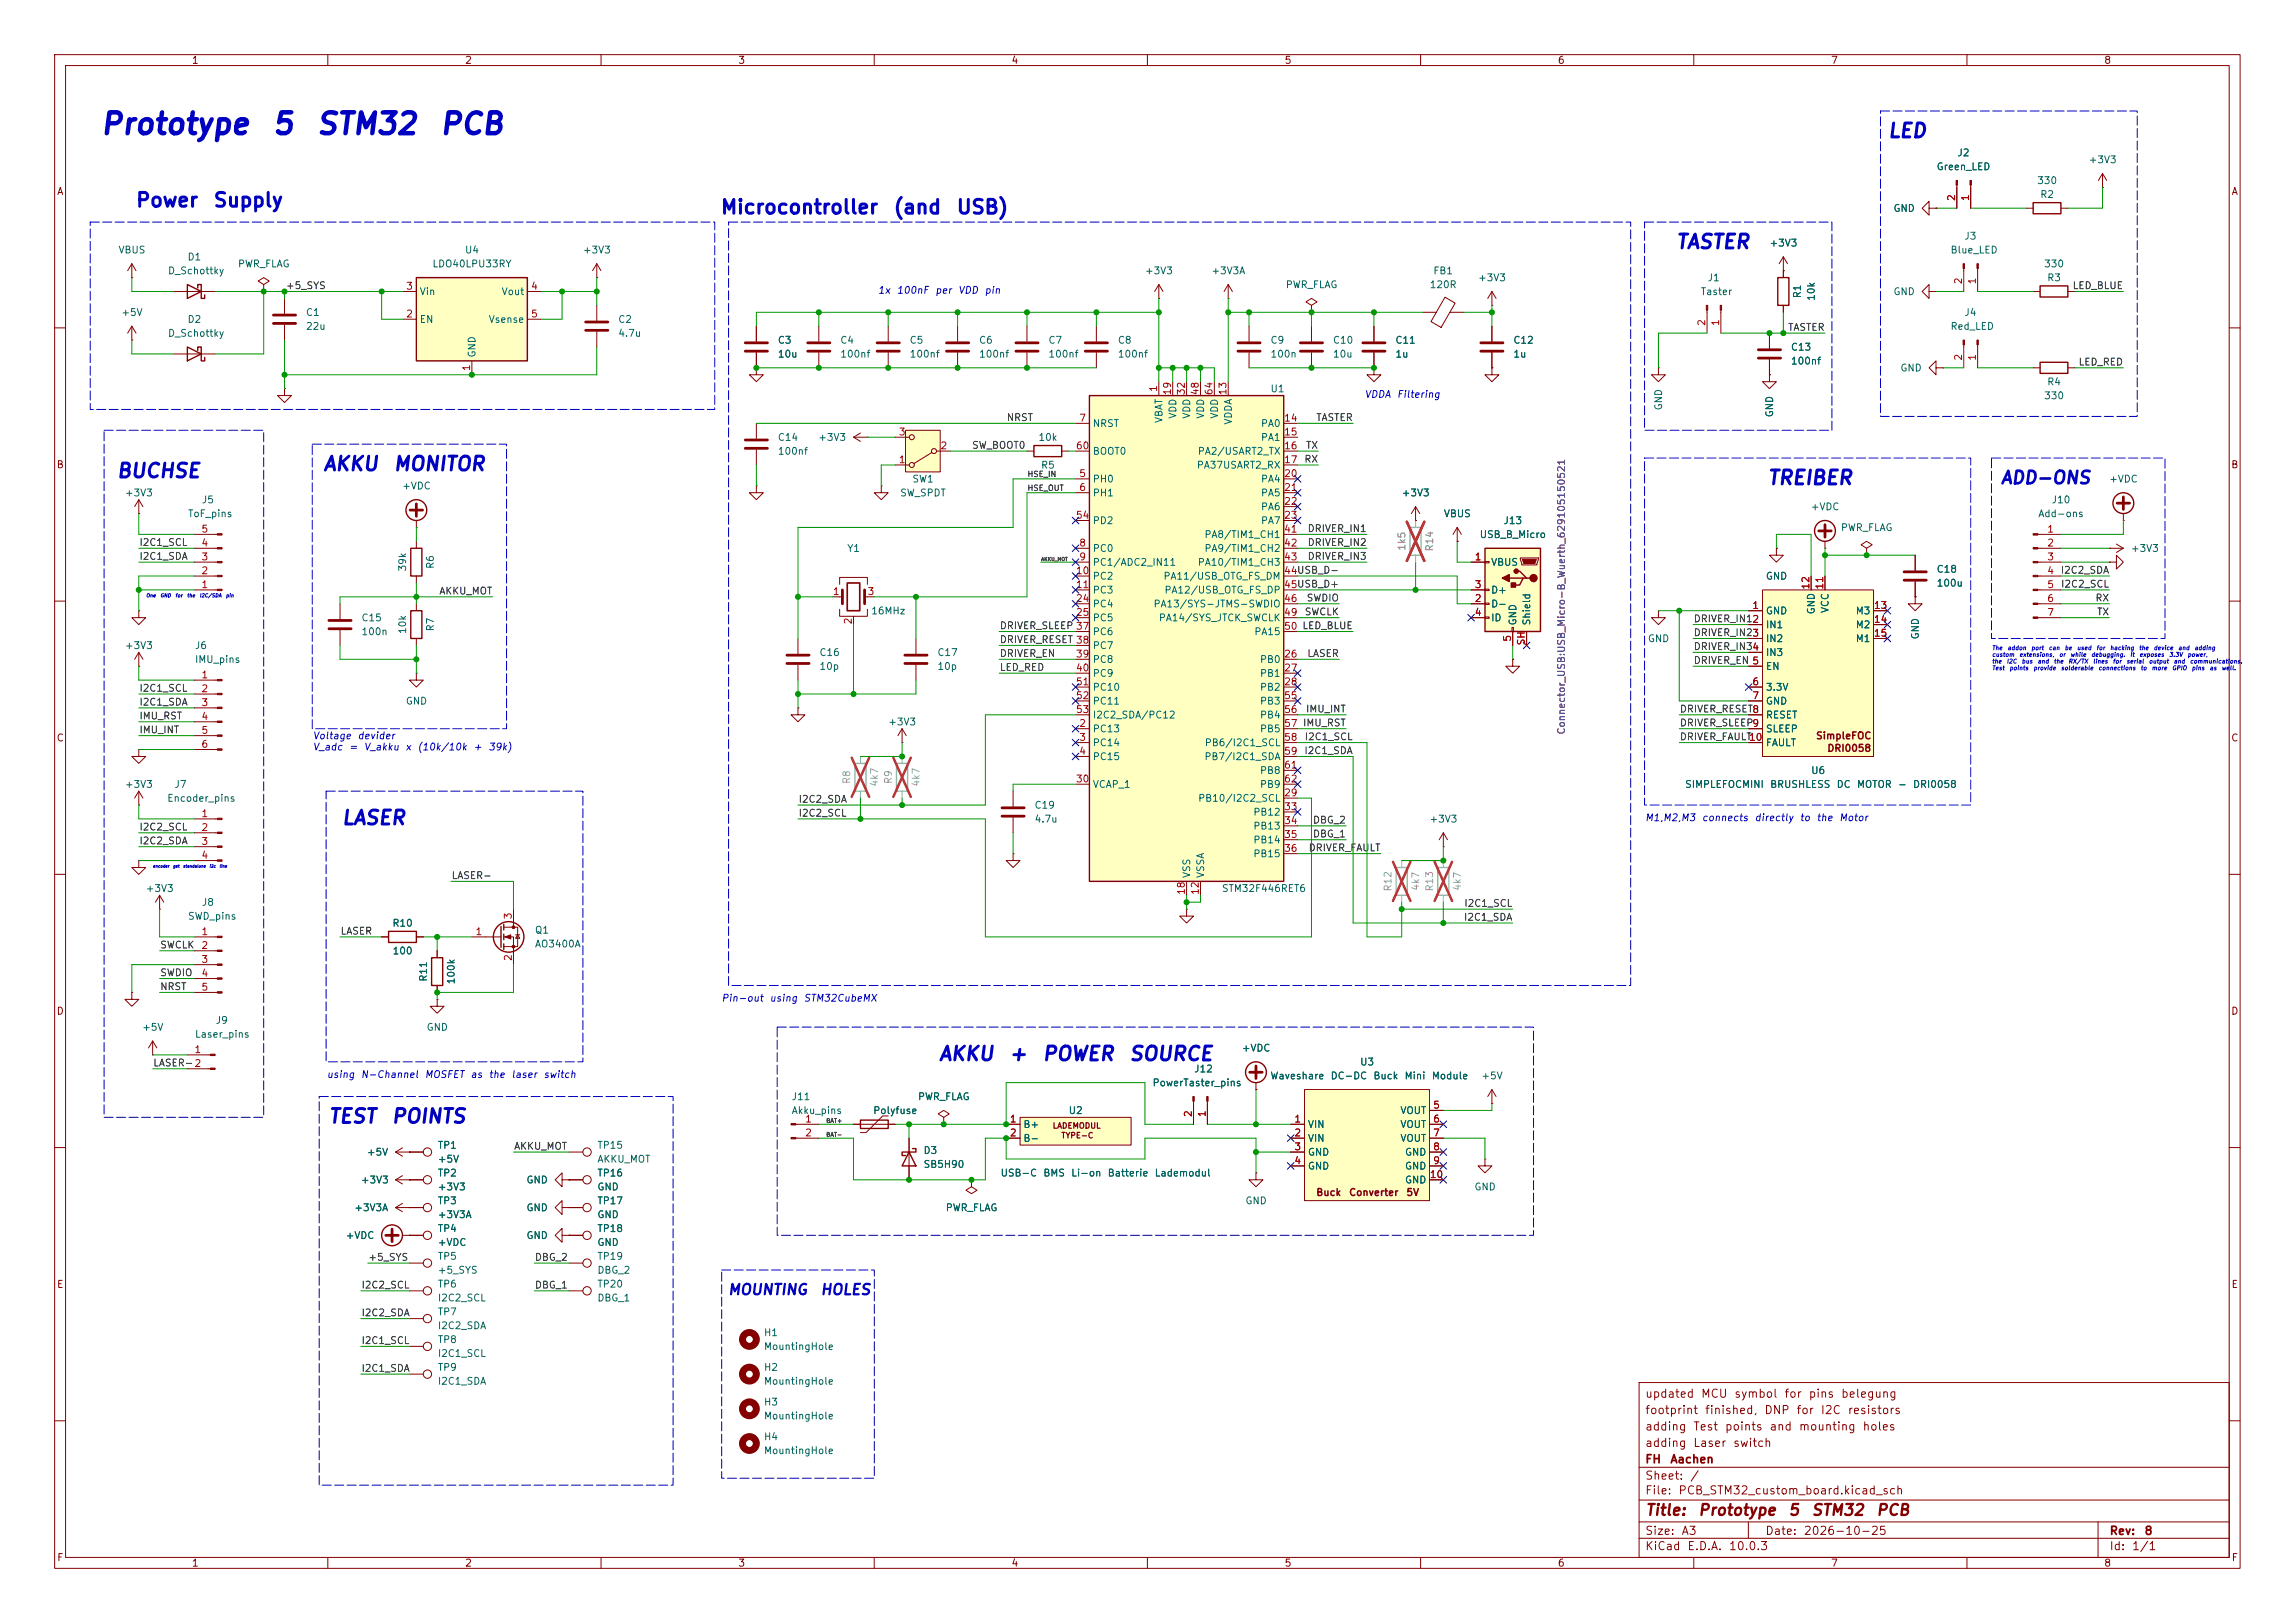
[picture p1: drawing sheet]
<svg xmlns="http://www.w3.org/2000/svg" width="297mm" height="210mm" viewBox="0 0 297 210" stroke-linecap="round" stroke-linejoin="round" font-family="sans-serif">
<defs><g id="words">
<g font-size="2.7" fill="#0000c2">
<text x="12.8" y="18">Prototype</text>
<text x="35.1" y="18">5</text>
<text x="40.8" y="18">STM32</text>
<text x="56.7" y="18">PCB</text>
</g>
<g font-size="1.8" fill="#0000c2">
<text x="244.2" y="18.3">LED</text>
<text x="17.5" y="27.2">Power</text>
<text x="27.5" y="27.2">Supply</text>
<text x="93.2" y="28.1">Microcontroller</text>
<text x="115.5" y="28.1">(and</text>
<text x="123.7" y="28.1">USB)</text>
<text x="216.8" y="32.6">TASTER</text>
<text x="15" y="62.3">BUCHSE</text>
<text x="41.7" y="61.4">AKKU</text>
<text x="50.8" y="61.4">MONITOR</text>
<text x="228.6" y="63.2">TREIBER</text>
<text x="44.1" y="107.2">LASER</text>
<text x="121.3" y="137.7">AKKU</text>
<text x="130.4" y="137.7">+</text>
<text x="134.8" y="137.7">POWER</text>
<text x="146" y="137.7">SOURCE</text>
<text x="42.4" y="145.8">TEST</text>
<text x="50.5" y="145.8">POINTS</text>
</g>
<text font-size="1.6" fill="#0000c2" x="258.8" y="63">ADD-ONS</text>
<g font-size="1.4" fill="#0000c2">
<text x="94.1" y="167.9">MOUNTING</text>
<text x="106.1" y="167.9">HOLES</text>
</g>
<g font-size="1.4" fill="#840000">
<text x="212.8" y="196.5">Title:</text>
<text x="219.7" y="196.5">Prototype</text>
<text x="231.3" y="196.5">5</text>
<text x="234.3" y="196.5">STM32</text>
<text x="242.7" y="196.5">PCB</text>
</g>
<g font-size="1.1" fill="#840000">
<text x="212.8" y="185.4">adding</text>
<text x="212.8" y="183.2">footprint</text>
<text x="212.8" y="181.1">updated</text>
<text x="219" y="185.4">Test</text>
<text x="220.1" y="181.1">MCU</text>
<text x="220.6" y="183.2">finished,</text>
<text x="223.1" y="185.4">points</text>
<text x="224.4" y="181.1">symbol</text>
<text x="228.3" y="183.2">DNP</text>
<text x="228.9" y="185.4">and</text>
<text x="230.8" y="181.1">for</text>
<text x="232.4" y="183.2">for</text>
<text x="232.7" y="185.4">mounting</text>
<text x="234" y="181.1">pins</text>
<text x="235.5" y="183.2">I2C</text>
<text x="238.2" y="181.1">belegung</text>
<text x="239" y="183.2">resistors</text>
<text x="241" y="185.4">holes</text>
<text x="212.8" y="191.7">Sheet:</text>
<text x="212.8" y="189.6">FH</text>
<text x="212.8" y="187.5">adding</text>
<text x="216.1" y="189.6">Aachen</text>
<text x="218.6" y="191.7">/</text>
<text x="219" y="187.5">Laser</text>
<text x="224.2" y="187.5">switch</text>
<text x="212.8" y="193.6">File:</text>
<text x="217.1" y="193.6">PCB_STM32_custom_board.kicad_sch</text>
<text x="212.8" y="200.8">KiCad</text>
<text x="212.8" y="198.9">Size:</text>
<text x="217.5" y="198.9">A3</text>
<text x="218.3" y="200.8">E.D.A.</text>
<text x="223.7" y="200.8">10.0.3</text>
<text x="228.4" y="198.9">Date:</text>
<text x="233.3" y="198.9">2026-10-25</text>
<text x="272.9" y="198.9">Rev:</text>
<text x="272.9" y="200.8">Id:</text>
<text x="275.8" y="200.8">1/1</text>
<text x="277.4" y="198.9">8</text>
</g>
<g font-size=".9" fill="#840000">
<text x="24.7" y="8.5">1</text>
<text x="60.1" y="8.5">2</text>
<text x="95.5" y="8.5">3</text>
<text x="130.8" y="8.5">4</text>
<text x="166.2" y="8.5">5</text>
<text x="201.5" y="8.5">6</text>
<text x="236.9" y="8.5">7</text>
<text x="272.2" y="8.5">8</text>
<text x="7.3" y="25.5">A</text>
<text x="288.7" y="25.5">A</text>
<text x="7.2" y="60.8">B</text>
<text x="288.7" y="60.8">B</text>
<text x="234.9" y="95.9">SimpleFOC</text>
<text x="7.2" y="96.2">C</text>
<text x="236.4" y="97.5">DRI0058</text>
<text x="288.7" y="96.2">C</text>
<text x="7.2" y="131.5">D</text>
<text x="288.7" y="131.5">D</text>
<text x="170.3" y="155">Buck</text>
<text x="174.5" y="155">Converter</text>
<text x="181.9" y="155">5V</text>
<text x="7.3" y="166.9">E</text>
<text x="288.7" y="166.9">E</text>
<text x="7.3" y="202.2">F</text>
<text x="24.7" y="202.9">1</text>
<text x="60.1" y="202.9">2</text>
<text x="95.5" y="202.9">3</text>
<text x="130.8" y="202.9">4</text>
<text x="166.2" y="202.9">5</text>
<text x="201.5" y="202.9">6</text>
<text x="236.9" y="202.9">7</text>
<text x="272.2" y="202.9">8</text>
<text x="288.7" y="202.2">F</text>
</g>
<g font-size=".9" fill="#006464">
<text x="250.5" y="22.2">Green_LED</text>
<text x="253.2" y="20.4">J2</text>
<text x="270.2" y="21.3">+3V3</text>
<text x="245" y="27.6">GND</text>
<text x="263.6" y="24">330</text>
<text x="264" y="25.8">R2</text>
<text x="15.3" y="33">VBUS</text>
<text x="21.7" y="35.7">D_Schottky</text>
<text x="24.2" y="33.9">D1</text>
<text x="30.7" y="34.8">PWR_FLAG</text>
<text x="55.9" y="34.8">LDO40LPU33RY</text>
<text x="60.1" y="33">U4</text>
<text x="75.4" y="33">+3V3</text>
<text x="148.1" y="35.7">+3V3</text>
<text x="156.7" y="35.7">+3V3A</text>
<text x="185.4" y="35.7">FB1</text>
<text x="228.9" y="32.1">+3V3</text>
<text x="252.3" y="33">Blue_LED</text>
<text x="254.1" y="31.2">J3</text>
<text x="264.5" y="34.8">330</text>
<text x="15.6" y="41.1">+5V</text>
<text x="24.2" y="42">D2</text>
<text x="39.5" y="41.1">C1</text>
<text x="54.2" y="42">EN</text>
<text x="54.2" y="38.4">Vin</text>
<text x="63.2" y="42">Vsense</text>
<text x="64.8" y="38.4">Vout</text>
<text x="79.9" y="42">C2</text>
<text x="166.3" y="37.5">PWR_FLAG</text>
<text x="184.9" y="37.5">120R</text>
<text x="191.2" y="36.6">+3V3</text>
<text x="220" y="38.4">Taster</text>
<text x="220.9" y="36.6">J1</text>
<text x="233.3" y="38.7" transform="rotate(-90 233.3 38.7)">R1</text>
<text x="235.1" y="39" transform="rotate(-90 235.1 39)">10k</text>
<text x="245" y="38.4">GND</text>
<text x="254.1" y="41.1">J4</text>
<text x="264.9" y="36.6">R3</text>
<text x="21.7" y="43.8">D_Schottky</text>
<text x="39.5" y="42.9">22u</text>
<text x="61.8" y="46.3" transform="rotate(-90 61.8 46.3)">GND</text>
<text x="79.9" y="43.8">4.7u</text>
<text x="100.6" y="44.7">C3</text>
<text x="100.6" y="46.5">10u</text>
<text x="108.7" y="44.7">C4</text>
<text x="108.7" y="46.5">100nf</text>
<text x="117.6" y="44.7">C5</text>
<text x="117.6" y="46.5">100nf</text>
<text x="126.6" y="44.7">C6</text>
<text x="126.6" y="46.5">100nf</text>
<text x="135.6" y="44.7">C7</text>
<text x="135.6" y="46.5">100nf</text>
<text x="144.6" y="44.7">C8</text>
<text x="144.6" y="46.5">100nf</text>
<text x="164.3" y="44.7">C9</text>
<text x="164.3" y="46.5">100n</text>
<text x="172.4" y="44.7">C10</text>
<text x="172.4" y="46.5">10u</text>
<text x="180.5" y="46.5">1u</text>
<text x="180.5" y="44.7">C11</text>
<text x="195.8" y="46.5">1u</text>
<text x="195.8" y="44.7">C12</text>
<text x="231.7" y="45.6">C13</text>
<text x="231.7" y="47.4">100nf</text>
<text x="252.3" y="42.9">Red_LED</text>
<text x="164.3" y="51">U1</text>
<text x="215.3" y="53.2" transform="rotate(-90 215.3 53.2)">GND</text>
<text x="245.9" y="48.3">GND</text>
<text x="264.5" y="51.9">330</text>
<text x="264.9" y="50.1">R4</text>
<text x="100.6" y="57.3">C14</text>
<text x="100.6" y="59.1">100nf</text>
<text x="105.8" y="57.3">+3V3</text>
<text x="134.3" y="57.3">10k</text>
<text x="141.3" y="55.5">NRST</text>
<text x="141.3" y="59.1">BOOT0</text>
<text x="150.7" y="54.8" transform="rotate(-90 150.7 54.8)">VBAT</text>
<text x="152.4" y="54.3" transform="rotate(-90 152.4 54.3)">VDD</text>
<text x="154.2" y="54.3" transform="rotate(-90 154.2 54.3)">VDD</text>
<text x="154.9" y="59.1">PA2/USART2_TX</text>
<text x="156" y="54.3" transform="rotate(-90 156 54.3)">VDD</text>
<text x="157.8" y="54.3" transform="rotate(-90 157.8 54.3)">VDD</text>
<text x="159.6" y="55" transform="rotate(-90 159.6 55)">VDDA</text>
<text x="163.1" y="55.5">PA0</text>
<text x="163.1" y="57.3">PA1</text>
<text x="229.7" y="54.1" transform="rotate(-90 229.7 54.1)">GND</text>
<text x="16.1" y="64.4">+3V3</text>
<text x="26" y="65.3">J5</text>
<text x="52" y="63.5">+VDC</text>
<text x="116.4" y="64.4">SW_SPDT</text>
<text x="118" y="62.6">SW1</text>
<text x="134.7" y="60.9">R5</text>
<text x="141.3" y="62.6">PH0</text>
<text x="141.3" y="64.4">PH1</text>
<text x="154.8" y="60.9">PA37USART2_RX</text>
<text x="163.1" y="62.6">PA4</text>
<text x="163.1" y="64.4">PA5</text>
<text x="181.3" y="64.4">+3V3</text>
<text x="265.4" y="65.3">J10</text>
<text x="272.9" y="62.6">+VDC</text>
<text x="24.3" y="67.1">ToF_pins</text>
<text x="109.6" y="71.6">Y1</text>
<text x="141.3" y="71.6">PC0</text>
<text x="141.3" y="68">PD2</text>
<text x="155.8" y="69.8">PA8/TIM1_CH1</text>
<text x="155.8" y="71.6">PA9/TIM1_CH2</text>
<text x="163.1" y="66.2">PA6</text>
<text x="163.1" y="68">PA7</text>
<text x="186.8" y="67.1">VBUS</text>
<text x="191.4" y="69.8">USB_B_Micro</text>
<text x="194.5" y="68">J13</text>
<text x="234.3" y="66.2">+VDC</text>
<text x="238.2" y="68.9">PWR_FLAG</text>
<text x="263.7" y="67.1">Add-ons</text>
<text x="275.7" y="71.6">+3V3</text>
<text x="52.8" y="74" transform="rotate(-90 52.8 74)">39k</text>
<text x="56.4" y="73.7" transform="rotate(-90 56.4 73.7)">R6</text>
<text x="141.3" y="73.4">PC1/ADC2_IN11</text>
<text x="141.3" y="75.2">PC2</text>
<text x="141.3" y="77">PC3</text>
<text x="150.5" y="75.2">PA11/USB_OTG_FS_DM</text>
<text x="150.6" y="77">PA12/USB_OTG_FS_DP</text>
<text x="154.9" y="73.4">PA10/TIM1_CH3</text>
<text x="192.9" y="73.4">VBUS</text>
<text x="192.9" y="77">D+</text>
<text x="228.4" y="75.2">GND</text>
<text x="250.5" y="76.1">100u</text>
<text x="250.5" y="74.3">C18</text>
<text x="46.7" y="82.4">100n</text>
<text x="46.7" y="80.6">C15</text>
<text x="52.8" y="82.1" transform="rotate(-90 52.8 82.1)">10k</text>
<text x="56.4" y="81.8" transform="rotate(-90 56.4 81.8)">R7</text>
<text x="112.7" y="79.7">16MHz</text>
<text x="141.3" y="78.8">PC4</text>
<text x="141.3" y="80.6">PC5</text>
<text x="141.3" y="82.4">PC6</text>
<text x="149.2" y="78.8">PA13/SYS-JTMS-SWDIO</text>
<text x="149.9" y="80.6">PA14/SYS_JTCK_SWCLK</text>
<text x="162.2" y="82.4">PA15</text>
<text x="192.9" y="78.8">D-</text>
<text x="192.9" y="80.6">ID</text>
<text x="196.5" y="81" transform="rotate(-90 196.5 81)">GND</text>
<text x="198.2" y="81" transform="rotate(-90 198.2 81)">Shield</text>
<text x="213.2" y="83.3">GND</text>
<text x="228.5" y="79.7">GND</text>
<text x="228.5" y="81.5">IN1</text>
<text x="228.5" y="83.3">IN2</text>
<text x="235.1" y="79.6" transform="rotate(-90 235.1 79.6)">GND</text>
<text x="236.9" y="79.4" transform="rotate(-90 236.9 79.4)">VCC</text>
<text x="240.1" y="79.7">M3</text>
<text x="240.1" y="81.5">M2</text>
<text x="240.1" y="83.3">M1</text>
<text x="248.5" y="82.8" transform="rotate(-90 248.5 82.8)">GND</text>
<text x="16.1" y="84.2">+3V3</text>
<text x="25.2" y="84.2">J6</text>
<text x="25.2" y="86">IMU_pins</text>
<text x="106" y="85.1">C16</text>
<text x="106" y="86.9">10p</text>
<text x="121.2" y="85.1">C17</text>
<text x="121.2" y="86.9">10p</text>
<text x="141.3" y="84.2">PC7</text>
<text x="141.3" y="86">PC8</text>
<text x="141.3" y="87.8">PC9</text>
<text x="141.3" y="89.6">PC10</text>
<text x="163" y="86">PB0</text>
<text x="163" y="87.8">PB1</text>
<text x="163" y="89.6">PB2</text>
<text x="228.5" y="85.1">IN3</text>
<text x="228.5" y="86.9">EN</text>
<text x="228.5" y="89.6">3.3V</text>
<text x="52.4" y="91.4">GND</text>
<text x="114.9" y="94.1">+3V3</text>
<text x="141.3" y="95">PC13</text>
<text x="141.3" y="91.4">PC11</text>
<text x="141.3" y="93.2">I2C2_SDA/PC12</text>
<text x="163" y="91.4">PB3</text>
<text x="163" y="93.2">PB4</text>
<text x="163" y="95">PB5</text>
<text x="228.5" y="91.4">GND</text>
<text x="228.5" y="93.2">RESET</text>
<text x="228.5" y="95">SLEEP</text>
<text x="141.3" y="96.8">PC14</text>
<text x="141.3" y="98.6">PC15</text>
<text x="155.8" y="98.6">PB7/I2C1_SDA</text>
<text x="155.8" y="96.8">PB6/I2C1_SCL</text>
<text x="163" y="100.4">PB8</text>
<text x="228.5" y="96.8">FAULT</text>
<text x="234.3" y="100.4">U6</text>
<text x="16.1" y="102.2">+3V3</text>
<text x="21.6" y="104">Encoder_pins</text>
<text x="22.5" y="102.2">J7</text>
<text x="133.8" y="104.9">C19</text>
<text x="133.8" y="106.7">4.7u</text>
<text x="141.3" y="102.2">VCAP_1</text>
<text x="155" y="104">PB10/I2C2_SCL</text>
<text x="162.1" y="105.8">PB12</text>
<text x="162.1" y="107.5">PB13</text>
<text x="163" y="102.2">PB9</text>
<text x="184.9" y="106.7">+3V3</text>
<text x="218" y="102.2">SIMPLEFOCMINI</text>
<text x="229" y="102.2">BRUSHLESS</text>
<text x="237.6" y="102.2">DC</text>
<text x="240.2" y="102.2">MOTOR</text>
<text x="245.6" y="102.2">-</text>
<text x="247.5" y="102.2">DRI0058</text>
<text x="154.2" y="113.7" transform="rotate(-90 154.2 113.7)">VSS</text>
<text x="156" y="113.7" transform="rotate(-90 156 113.7)">VSSA</text>
<text x="162.1" y="109.3">PB14</text>
<text x="162.1" y="111.1">PB15</text>
<text x="18.8" y="115.6">+3V3</text>
<text x="24.3" y="119.2">SWD_pins</text>
<text x="26" y="117.4">J8</text>
<text x="158.1" y="115.6">STM32F446RET6</text>
<text x="50.7" y="120.1">R10</text>
<text x="50.7" y="123.7">100</text>
<text x="69.2" y="122.8">AO3400A</text>
<text x="69.2" y="121">Q1</text>
<text x="55.5" y="127.1" transform="rotate(-90 55.5 127.1)">R11</text>
<text x="59.1" y="127.4" transform="rotate(-90 59.1 127.4)">100k</text>
<text x="18.3" y="133.6">+5V</text>
<text x="25.2" y="134.5">Laser_pins</text>
<text x="27.8" y="132.7">J9</text>
<text x="55.1" y="133.6">GND</text>
<text x="160.6" y="136.3">+VDC</text>
<text x="102.4" y="142.6">J11</text>
<text x="118.7" y="142.6">PWR_FLAG</text>
<text x="149.1" y="140.8">PowerTaster_pins</text>
<text x="154.5" y="139">J12</text>
<text x="164.3" y="139.9">Waveshare</text>
<text x="172.1" y="139.9">DC-DC</text>
<text x="175.9" y="138.1">U3</text>
<text x="177.7" y="139.9">Buck</text>
<text x="181.7" y="139.9">Mini</text>
<text x="185.2" y="139.9">Module</text>
<text x="191.6" y="139.9">+5V</text>
<text x="47.4" y="149.8">+5V</text>
<text x="56.6" y="148.9">TP1</text>
<text x="77.2" y="148.9">TP15</text>
<text x="102.4" y="144.4">Akku_pins</text>
<text x="112.9" y="144.4">Polyfuse</text>
<text x="119.4" y="149.5">D3</text>
<text x="132.4" y="146.2">B+</text>
<text x="132.4" y="148">B-</text>
<text x="138.2" y="144.4">U2</text>
<text x="169.2" y="146.2">VIN</text>
<text x="169.2" y="148">VIN</text>
<text x="169.2" y="149.8">GND</text>
<text x="181.2" y="144.4">VOUT</text>
<text x="181.2" y="146.2">VOUT</text>
<text x="181.2" y="148">VOUT</text>
<text x="181.7" y="149.8">GND</text>
<text x="46.6" y="153.3">+3V3</text>
<text x="56.6" y="152.4">TP2</text>
<text x="56.6" y="150.7">+5V</text>
<text x="56.6" y="154.2">+3V3</text>
<text x="68.1" y="153.3">GND</text>
<text x="77.2" y="154.2">GND</text>
<text x="77.2" y="152.4">TP16</text>
<text x="77.2" y="150.7">AKKU_MOT</text>
<text x="119.4" y="151.3">SB5H90</text>
<text x="129.4" y="152.4">USB-C</text>
<text x="134.9" y="152.4">BMS</text>
<text x="138.6" y="152.4">Li-on</text>
<text x="143.3" y="152.4">Batterie</text>
<text x="149.4" y="152.4">Lademodul</text>
<text x="169.2" y="151.6">GND</text>
<text x="181.7" y="151.6">GND</text>
<text x="181.7" y="153.3">GND</text>
<text x="190.7" y="154.2">GND</text>
<text x="44.7" y="160.5">+VDC</text>
<text x="45.8" y="156.9">+3V3A</text>
<text x="56.6" y="159.6">TP4</text>
<text x="56.6" y="156">TP3</text>
<text x="56.6" y="161.4">+VDC</text>
<text x="56.6" y="157.8">+3V3A</text>
<text x="68.1" y="156.9">GND</text>
<text x="68.1" y="160.5">GND</text>
<text x="77.2" y="161.4">GND</text>
<text x="77.2" y="157.8">GND</text>
<text x="77.2" y="159.6">TP18</text>
<text x="77.2" y="156">TP17</text>
<text x="122.3" y="156.9">PWR_FLAG</text>
<text x="161.1" y="156">GND</text>
<text x="56.6" y="163.2">TP5</text>
<text x="56.6" y="165">+5_SYS</text>
<text x="56.6" y="166.8">TP6</text>
<text x="77.2" y="165">DBG_2</text>
<text x="77.2" y="163.2">TP19</text>
<text x="77.2" y="166.8">TP20</text>
<text x="56.6" y="170.4">TP7</text>
<text x="56.6" y="172.2">I2C2_SDA</text>
<text x="56.6" y="168.6">I2C2_SCL</text>
<text x="77.2" y="168.6">DBG_1</text>
<text x="98.8" y="173.1">H1</text>
<text x="56.6" y="174">TP8</text>
<text x="56.6" y="177.6">TP9</text>
<text x="56.6" y="179.4">I2C1_SDA</text>
<text x="56.6" y="175.8">I2C1_SCL</text>
<text x="98.8" y="177.6">H2</text>
<text x="98.8" y="179.4">MountingHole</text>
<text x="98.8" y="174.9">MountingHole</text>
<text x="98.8" y="182.1">H3</text>
<text x="98.8" y="183.9">MountingHole</text>
<text x="98.8" y="186.6">H4</text>
<text x="98.8" y="188.4">MountingHole</text>
</g>
<g font-size=".9" fill="#a90000">
<text x="253.2" y="26.1" transform="rotate(-90 253.2 26.1)">2</text>
<text x="255" y="26.1" transform="rotate(-90 255 26.1)">1</text>
<text x="52.5" y="41.3">2</text>
<text x="52.5" y="37.7">3</text>
<text x="68.6" y="37.7">4</text>
<text x="68.6" y="41.3">5</text>
<text x="254.1" y="36.9" transform="rotate(-90 254.1 36.9)">2</text>
<text x="255.9" y="36.9" transform="rotate(-90 255.9 36.9)">1</text>
<text x="220.9" y="42.3" transform="rotate(-90 220.9 42.3)">2</text>
<text x="222.7" y="42.3" transform="rotate(-90 222.7 42.3)">1</text>
<text x="254.1" y="46.7" transform="rotate(-90 254.1 46.7)">2</text>
<text x="255.9" y="46.7" transform="rotate(-90 255.9 46.7)">1</text>
<text x="61" y="48.1" transform="rotate(-90 61 48.1)">1</text>
<text x="149.9" y="50.8" transform="rotate(-90 149.9 50.8)">1</text>
<text x="151.7" y="51.2" transform="rotate(-90 151.7 51.2)">19</text>
<text x="153.5" y="51.2" transform="rotate(-90 153.5 51.2)">32</text>
<text x="155.3" y="51.2" transform="rotate(-90 155.3 51.2)">48</text>
<text x="157.1" y="51.2" transform="rotate(-90 157.1 51.2)">64</text>
<text x="158.9" y="51.2" transform="rotate(-90 158.9 51.2)">13</text>
<text x="116.2" y="56.6">3</text>
<text x="121.6" y="58.4">2</text>
<text x="139.2" y="58.4">60</text>
<text x="139.6" y="54.8">7</text>
<text x="166.1" y="54.8">14</text>
<text x="166.1" y="56.6">15</text>
<text x="166.1" y="58.4">16</text>
<text x="116.2" y="60.1">1</text>
<text x="139.6" y="61.9">5</text>
<text x="139.6" y="63.7">6</text>
<text x="166.1" y="60.1">17</text>
<text x="166.1" y="61.9">20</text>
<text x="166.1" y="63.7">21</text>
<text x="166.1" y="65.5">22</text>
<text x="26" y="70.9">4</text>
<text x="26" y="69.1">5</text>
<text x="139.2" y="67.3">54</text>
<text x="139.6" y="70.9">8</text>
<text x="166.1" y="67.3">23</text>
<text x="166.1" y="69.1">41</text>
<text x="166.1" y="70.9">42</text>
<text x="264.9" y="69.1">1</text>
<text x="264.9" y="70.9">2</text>
<text x="26" y="76.3">1</text>
<text x="26" y="74.5">2</text>
<text x="26" y="72.7">3</text>
<text x="107.7" y="77.2">1</text>
<text x="112.2" y="77.2">3</text>
<text x="139.2" y="74.5">10</text>
<text x="139.2" y="76.3">11</text>
<text x="139.6" y="72.7">9</text>
<text x="166.1" y="72.7">43</text>
<text x="166.1" y="74.5">44USB_D-</text>
<text x="166.1" y="76.3">45USB_D+</text>
<text x="190.8" y="72.7">1</text>
<text x="190.8" y="76.3">3</text>
<text x="234.4" y="76.4" transform="rotate(-90 234.4 76.4)">12</text>
<text x="236.2" y="76.4" transform="rotate(-90 236.2 76.4)">11</text>
<text x="264.9" y="72.7">3</text>
<text x="264.9" y="74.5">4</text>
<text x="264.9" y="76.3">5</text>
<text x="110.4" y="80.9" transform="rotate(-90 110.4 80.9)">2</text>
<text x="139.2" y="78.1">24</text>
<text x="139.2" y="79.9">25</text>
<text x="166.1" y="78.1">46</text>
<text x="166.1" y="79.9">49</text>
<text x="166.1" y="81.7">50 LED_BLUE</text>
<text x="190.8" y="78.1">2</text>
<text x="190.8" y="79.9">4</text>
<text x="195.7" y="83.1" transform="rotate(-90 195.7 83.1)">5</text>
<text x="197.5" y="83.6" transform="rotate(-90 197.5 83.6)">SH</text>
<text x="226.7" y="79">1</text>
<text x="226.7" y="80.8">2</text>
<text x="226.7" y="82.6">3</text>
<text x="242.4" y="79">13</text>
<text x="242.4" y="80.8">14</text>
<text x="242.4" y="82.6">15</text>
<text x="264.9" y="78.1">6</text>
<text x="264.9" y="79.9">7</text>
<text x="26" y="88">1</text>
<text x="26" y="89.8">2</text>
<text x="139.2" y="85.3">39</text>
<text x="139.2" y="87.1">40</text>
<text x="139.2" y="88.9">51</text>
<text x="166.1" y="85.3">26</text>
<text x="166.1" y="87.1">27</text>
<text x="166.1" y="88.9">28</text>
<text x="226.7" y="88.9">6</text>
<text x="226.7" y="84.4">4</text>
<text x="226.7" y="86.2">5</text>
<text x="26" y="91.6">3</text>
<text x="26" y="93.4">4</text>
<text x="26" y="95.2">5</text>
<text x="139.2" y="90.7">52</text>
<text x="139.2" y="92.5">53</text>
<text x="139.6" y="94.3">2</text>
<text x="166.1" y="90.7">55</text>
<text x="166.1" y="92.5">56</text>
<text x="166.1" y="94.3">57 IMU_RST</text>
<text x="226.7" y="90.7">7</text>
<text x="226.7" y="92.5">8</text>
<text x="226.7" y="94.3">9</text>
<text x="26" y="97">6</text>
<text x="139.2" y="101.5">30</text>
<text x="139.6" y="96.1">3</text>
<text x="139.6" y="97.9">4</text>
<text x="166.1" y="96.1">58</text>
<text x="166.1" y="97.9">59</text>
<text x="166.1" y="99.7">61</text>
<text x="166.1" y="101.5">62</text>
<text x="226.3" y="96.1">10</text>
<text x="26" y="105.9">1</text>
<text x="26" y="107.7">2</text>
<text x="166.1" y="103.3">29</text>
<text x="166.1" y="105">33</text>
<text x="166.1" y="106.8">34</text>
<text x="26" y="109.5">3</text>
<text x="26" y="111.3">4</text>
<text x="166.1" y="108.6">35</text>
<text x="166.1" y="110.4">36</text>
<text x="66.4" y="119" transform="rotate(-90 66.4 119)">3</text>
<text x="153.5" y="115.9" transform="rotate(-90 153.5 115.9)">18</text>
<text x="155.3" y="115.9" transform="rotate(-90 155.3 115.9)">12</text>
<text x="26" y="121.2">1</text>
<text x="26" y="123">2</text>
<text x="26" y="124.8">3</text>
<text x="61.5" y="121.2">1</text>
<text x="66.4" y="124.4" transform="rotate(-90 66.4 124.4)">2</text>
<text x="26" y="126.6">4</text>
<text x="26" y="128.4">5</text>
<text x="25.1" y="136.5">1</text>
<text x="185.4" y="143.7">5</text>
<text x="104.1" y="145.5">1</text>
<text x="104.1" y="147.3">2</text>
<text x="130.6" y="145.5">1</text>
<text x="130.6" y="147.3">2</text>
<text x="154.4" y="144.6" transform="rotate(-90 154.4 144.6)">2</text>
<text x="156.2" y="144.6" transform="rotate(-90 156.2 144.6)">1</text>
<text x="167.4" y="145.5">1</text>
<text x="167.4" y="147.3">2</text>
<text x="167.4" y="149.1">3</text>
<text x="185.4" y="145.5">6</text>
<text x="185.4" y="147.3">7</text>
<text x="185.4" y="149.1">8</text>
<text x="167.4" y="150.8">4</text>
<text x="185" y="152.6">10</text>
<text x="185.4" y="150.8">9</text>
</g>
<g font-size=".9" fill="#0f0f0f">
<text x="36.9" y="37.6">+5_SYS</text>
<text x="268.1" y="37.6">LED_BLUE</text>
<text x="231.3" y="43">TASTER</text>
<text x="268.9" y="47.5">LED_RED</text>
<text x="125.7" y="58.3">SW_BOOT0</text>
<text x="130.2" y="54.7">NRST</text>
<text x="168.9" y="58.3">TX</text>
<text x="170.3" y="54.7">TASTER</text>
<text x="168.7" y="60.1">RX</text>
<text x="18" y="70.9">I2C1_SCL</text>
<text x="169.2" y="70.9">DRIVER_IN2</text>
<text x="169.2" y="69.1">DRIVER_IN1</text>
<text x="18" y="72.7">I2C1_SDA</text>
<text x="56.8" y="77.1">AKKU_MOT</text>
<text x="169.2" y="72.7">DRIVER_IN3</text>
<text x="266.6" y="74.4">I2C2_SDA</text>
<text x="266.6" y="76.2">I2C2_SCL</text>
<text x="129.3" y="83.4">DRIVER_RESET 38</text>
<text x="129.3" y="81.6">DRIVER_SLEEP 37</text>
<text x="168.8" y="79.8">SWCLK</text>
<text x="169" y="78">SWDIO</text>
<text x="219.1" y="80.7">DRIVER_IN12</text>
<text x="219.1" y="82.5">DRIVER_IN23</text>
<text x="271.1" y="78">RX</text>
<text x="271.3" y="79.8">TX</text>
<text x="18" y="89.7">I2C1_SCL</text>
<text x="129.3" y="85.2">DRIVER_EN</text>
<text x="129.3" y="87">LED_RED</text>
<text x="169.1" y="85.2">LASER</text>
<text x="219.1" y="84.3">DRIVER_IN34</text>
<text x="219.1" y="86.1">DRIVER_EN 5</text>
<text x="18" y="95.1">IMU_INT</text>
<text x="18" y="93.3">IMU_RST</text>
<text x="18" y="91.5">I2C1_SDA</text>
<text x="168.9" y="92.4">IMU_INT</text>
<text x="217.3" y="94.2">DRIVER_SLEEP9</text>
<text x="217.3" y="92.4">DRIVER_RESET8</text>
<text x="168.7" y="97.8">I2C1_SDA</text>
<text x="168.8" y="96">I2C1_SCL</text>
<text x="217.3" y="96">DRIVER_FAULT</text>
<text x="18" y="107.7">I2C2_SCL</text>
<text x="103.3" y="105.9">I2C2_SCL</text>
<text x="103.3" y="104.1">I2C2_SDA</text>
<text x="169.8" y="106.8">DBG_2</text>
<text x="18" y="109.5">I2C2_SDA</text>
<text x="58.4" y="114">LASER-</text>
<text x="169.3" y="110.4">DRIVER_FAULT</text>
<text x="169.8" y="108.6">DBG_1</text>
<text x="189.4" y="119.3">I2C1_SDA</text>
<text x="189.4" y="117.6">I2C1_SCL</text>
<text x="20.7" y="122.9">SWCLK</text>
<text x="44" y="121.1">LASER</text>
<text x="20.7" y="126.5">SWDIO</text>
<text x="20.7" y="128.3">NRST</text>
<text x="19.8" y="138.2">LASER-2</text>
<text x="66.5" y="149">AKKU_MOT</text>
<text x="46.7" y="166.9">I2C2_SCL</text>
<text x="47.6" y="163.4">+5_SYS</text>
<text x="69.1" y="166.9">DBG_1</text>
<text x="69.1" y="163.4">DBG_2</text>
<text x="46.7" y="170.5">I2C2_SDA</text>
<text x="46.7" y="177.7">I2C1_SDA</text>
<text x="46.7" y="174.1">I2C1_SCL</text>
</g>
<g font-size=".9" fill="#0000c2">
<text x="113.5" y="38.2">1x</text>
<text x="116" y="38.2">100nF</text>
<text x="120.9" y="38.2">per</text>
<text x="123.9" y="38.2">VDD</text>
<text x="127.3" y="38.2">pin</text>
<text x="176.5" y="51.7">VDDA</text>
<text x="180.7" y="51.7">Filtering</text>
<text x="40.4" y="95.9">Voltage</text>
<text x="46.2" y="95.9">devider</text>
<text x="40.4" y="97.3">V_adc</text>
<text x="45.1" y="97.3">=</text>
<text x="47" y="97.3">V_akku</text>
<text x="52.4" y="97.3">x</text>
<text x="53.9" y="97.3">(10k/10k</text>
<text x="61.2" y="97.3">+</text>
<text x="63.1" y="97.3">39k)</text>
<text x="212.8" y="106.5">M1,M2,M3</text>
<text x="220.2" y="106.5">connects</text>
<text x="227" y="106.5">directly</text>
<text x="232.8" y="106.5">to</text>
<text x="235" y="106.5">the</text>
<text x="237.9" y="106.5">Motor</text>
<text x="93.3" y="129.8">Pin-out</text>
<text x="99.5" y="129.8">using</text>
<text x="103.9" y="129.8">STM32CubeMX</text>
<text x="42.2" y="139.7">using</text>
<text x="46.6" y="139.7">N-Channel</text>
<text x="54.9" y="139.7">MOSFET</text>
<text x="60.8" y="139.7">as</text>
<text x="63.2" y="139.7">the</text>
<text x="66.1" y="139.7">laser</text>
<text x="70.3" y="139.7">switch</text>
</g>
<g font-size=".9" fill="#989898">
<text x="182.1" y="71.3" transform="rotate(-90 182.1 71.3)">1k5</text>
<text x="185.7" y="71.4" transform="rotate(-90 185.7 71.4)">R14</text>
<text x="110.2" y="101.5" transform="rotate(-90 110.2 101.5)">R8</text>
<text x="113.8" y="101.9" transform="rotate(-90 113.8 101.9)">4k7</text>
<text x="115.6" y="101.5" transform="rotate(-90 115.6 101.5)">R9</text>
<text x="119.2" y="101.9" transform="rotate(-90 119.2 101.9)">4k7</text>
<text x="180.3" y="115.4" transform="rotate(-90 180.3 115.4)">R12</text>
<text x="183.9" y="115.3" transform="rotate(-90 183.9 115.3)">4k7</text>
<text x="185.7" y="115.4" transform="rotate(-90 185.7 115.4)">R13</text>
<text x="189.3" y="115.3" transform="rotate(-90 189.3 115.3)">4k7</text>
</g>
<text font-size=".9" fill="#840084" x="202.7" y="95.1" transform="rotate(-90 202.7 95.1)">Connector_USB:USB_Micro-B_Wuerth_629105150521</text>
<g font-size=".7" fill="#0f0f0f">
<text x="132.9" y="63.7">HSE_OUT</text>
<text x="132.9" y="61.9">HSE_IN</text>
</g>
<g font-size=".7" fill="#840000">
<text x="136.2" y="146.2">LADEMODUL</text>
<text x="137.3" y="147.5">TYPE-C</text>
</g>
<g font-size=".5" fill="#0000c2">
<text x="18.9" y="77.4">One</text>
<text x="20.7" y="77.4">GND</text>
<text x="22.6" y="77.4">for</text>
<text x="24.2" y="77.4">the</text>
<text x="25.8" y="77.4">I2C/SDA</text>
<text x="29.2" y="77.4">pin</text>
<text x="257.7" y="84.2">The</text>
<text x="257.7" y="85.1">custom</text>
<text x="257.7" y="86">the</text>
<text x="257.7" y="86.8">Test</text>
<text x="259.6" y="86">I2C</text>
<text x="259.7" y="84.2">addon</text>
<text x="260" y="86.8">points</text>
<text x="261.3" y="85.1">extensions,</text>
<text x="261.6" y="86">bus</text>
<text x="262.8" y="84.2">port</text>
<text x="263.1" y="86.8">provide</text>
<text x="263.6" y="86">and</text>
<text x="265.1" y="84.2">can</text>
<text x="265.7" y="86">the</text>
<text x="266.4" y="85.1">or</text>
<text x="266.7" y="86.8">solderable</text>
<text x="267.1" y="84.2">be</text>
<text x="267.6" y="86">RX/TX</text>
<text x="267.9" y="85.1">while</text>
<text x="268.7" y="84.2">used</text>
<text x="270.6" y="85.1">debugging.</text>
<text x="270.8" y="86">lines</text>
<text x="271.2" y="84.2">for</text>
<text x="271.5" y="86.8">connections</text>
<text x="273" y="84.2">hacking</text>
<text x="273.4" y="86">for</text>
<text x="275.1" y="86">serial</text>
<text x="275.6" y="85.1">It</text>
<text x="276.8" y="84.2">the</text>
<text x="276.8" y="85.1">exposes</text>
<text x="277" y="86.8">to</text>
<text x="278" y="86">output</text>
<text x="278.4" y="86.8">more</text>
<text x="278.6" y="84.2">device</text>
<text x="280.7" y="85.1">3.3V</text>
<text x="281" y="86.8">GPIO</text>
<text x="281.2" y="86">and</text>
<text x="281.8" y="84.2">and</text>
<text x="283" y="85.1">power,</text>
<text x="283.3" y="86">communications.</text>
<text x="283.6" y="86.8">pins</text>
<text x="283.9" y="84.2">adding</text>
<text x="285.9" y="86.8">as</text>
<text x="287.4" y="86.8">well.</text>
</g>
<g font-size=".5" fill="#0f0f0f">
<text x="106.9" y="147.2">BAT-</text>
<text x="106.9" y="145.4">BAT+</text>
</g>
<text font-size=".4" fill="#0f0f0f" x="134.7" y="72.7">AKKU_MOT</text>
<g font-size=".4" fill="#0000c2">
<text x="19.7" y="112.3">encoder</text>
<text x="22.3" y="112.3">get</text>
<text x="23.6" y="112.3">standalone</text>
<text x="27.1" y="112.3">i2c</text>
<text x="28.4" y="112.3">line</text>
</g>
</g></defs>
<g fill="none" stroke="#840000" stroke-width=".13">
<path d="M7.1 7.1h282.8v195.8h-282.8zM8.5 8.5h280v193h-280zM42.4 7.1v1.4M77.8 7.1v1.4M113.1 7.1v1.4M148.5 7.1v1.4M183.8 7.1v1.4M219.2 7.1v1.4M254.6 7.1v1.4M230.8 35h.1M230.8 33.2v2.7M230.8 39.5v.9"/>
<path d="M230.8 33.2l-.6 .9M230.8 33.2l.5 .9M7.1 42.4h1.4M36.8 50.3v.9h.9l-.9 .9-.9-.9h.9M36.8 50.3h.1M123.9 42.2v2M123.9 45.6v2M132.9 58.4h.9M132.9 42.2v2M132.9 45.6v2M137.4 58.4h.9M141.9 42.2v2"/>
<path d="M141.9 45.6v2M220.9 40.1v3M222.7 40.1v3M229 48.5v.9h.9l-.9 .9-.9-.9h.9M229 48.5h.1M229 43.1v2M229 46.5v2M288.5 42.4h1.4M7.1 77.8h1.4M53.9 68.2h.1M53.9 67.4v.8M53.9 70v.9"/>
<path d="M53.9 74.5v.9M53.9 78.1v.9M229.9 70.9v.9h.9l-.9 .9-.9-.9h.9M229.9 70.9h.1M236.2 70.9h.1M236.2 70v.9M273 70.9h.1M273 70.9h1.8M273.9 70.4l.9 .5M274.8 70.9l-.9 .6M288.5 77.8h1.4M53.9 87.1v.9h.9l-.9 .9-.9-.9h.9"/>
<path d="M53.9 87.1h.1M53.9 82.6v.9M116.7 96.1h.1M116.7 94.3l-.5 .9M116.7 94.3l.6 .9M116.7 94.3v1.8M118.5 82.6v2M118.5 86v2M7.1 113.1h1.4M18 111.4v.9h.9l-.9 .8-.9-.8h.9M18 111.4h.1M65.2 120h1.8v2.5h-1.8"/>
<path d="M66.5 117.6v2.4M131.1 110.5v.9h.9l-.9 .9-.9-.9h.9M131.1 110.5h.1M131.1 102.4v1.9M131.1 105.8v2M153.6 117.6v.9h.9l-.9 .9-.9-.9h.9M153.6 117.6h.1M288.5 113.1h1.4M19.8 136.5h.1M19.8 134.7l-.6 .9M19.8 134.7l.5 .9M19.8 134.7v1.8"/>
<path d="M49.4 121.2h.9M53.9 121.2h.9M56.6 129.3v.9h.9l-.9 .9-.9-.9h.9M56.6 129.3h.1M56.6 123v.9M56.6 127.5v.9M61.1 121.2h3.7M65.2 121.2h1.3v3.6M66.7 121h.6M67 121l.3 .4h-.6zM7.1 148.5h1.4M72.7 152.7v-.9l-.9 .9 .9 .9v-.9h.9"/>
<path d="M72.7 156.3v-.9l-.9 .9 .9 .9v-.9h.9M72.7 159.8v-.9l-.9 .9 .9 .9v-.9h.9M73.6 152.7h.1M73.6 156.3h.1M73.6 159.8h.1M73.6 159.8h1.8M73.6 152.7h1.8M73.6 149.1h1.8M73.6 156.3h1.8M154.5 142.5v3M156.3 142.5v3M162.5 141h.1"/>
<path d="M162.5 140.1v.9M193.1 142.8h.1M193.1 141l-.6 .9M193.1 141l.5 .9M193.1 141v1.8M288.5 148.5h1.4M73.6 163.4h1.8M212.1 178.9h76.4v22.6h-76.4zM7.1 183.8h1.4M212.1 199h76.4M212.1 196.9h76.4M212.1 194.1h76.4"/>
<path d="M212.1 189.9h76.4M226.3 196.9v2.1M271.5 196.9v4.6M288.5 183.8h1.4M42.4 201.5v1.4M77.8 201.5v1.4M113.1 201.5v1.4M148.5 201.5v1.4M183.8 201.5v1.4M219.2 201.5v1.4M254.6 201.5v1.4"/>
<circle cx="76" cy="159.8" r=".54"/>
<circle cx="76" cy="156.3" r=".54"/>
<circle cx="76" cy="149.1" r=".54"/>
<circle cx="76" cy="152.7" r=".54"/>
<circle cx="76" cy="163.4" r=".54"/>
</g>
<g fill="none" stroke="#840000" stroke-width=".18">
<path d="M230.1 35.9h1.4v3.6h-1.4zM133.8 57.7h3.6v1.4h-3.6zM53.2 70.9h1.4v3.6h-1.4zM53.2 79h1.4v3.6h-1.4zM64.8 119.9v2.7M65.2 119.6v.7M50.3 120.5h3.6v1.4h-3.6zM55.9 123.9h1.4v3.6h-1.4zM65.2 120.9v.7M65.2 122.1v.7"/>
<circle cx="53.9" cy="66" r="1.35"/>
<circle cx="236.2" cy="68.7" r="1.35"/>
<circle cx="65.8" cy="121.2" r="1.98"/>
<circle cx="162.5" cy="138.7" r="1.35"/>
</g>
<g fill="none" stroke="#840000" stroke-width=".9">
<circle cx="97" cy="173.3" r=".9"/>
<circle cx="97" cy="177.8" r=".9"/>
<circle cx="97" cy="186.8" r=".9"/>
<circle cx="97" cy="182.3" r=".9"/>
</g>
<g fill="none" stroke="#840000" stroke-width=".36">
<path d="M122.5 44.4h2.9M122.5 45.4h2.9M131.5 44.4h2.8M131.5 45.4h2.8M140.4 44.4h2.9M140.4 45.4h2.9M227.6 45.3h2.8M227.6 46.3h2.8M53.1 66h1.6M53.9 65.2v1.6M235.4 68.7h1.6M236.2 67.9v1.6"/>
<path d="M117.1 84.8h2.9M117.1 85.8h2.9M129.7 104.5h2.8M129.7 105.6h2.8M161.7 138.7h1.6M162.5 137.9v1.6"/>
</g>
<g fill="#840000" stroke="#840000" stroke-width=".13">
<path d="M222.6 39.5h.2v.6h-.2z"/>
<path d="M220.8 39.5h.2v.6h-.2z"/>
<path d="M156.2 141.9h.1v.6h-.1z"/>
<path d="M154.4 141.9h.1v.6h-.1z"/>
<path d="M65.4 121.2l.7-.2v.5z"/>
<circle cx="66.5" cy="120" r=".18"/>
<circle cx="66.5" cy="122.5" r=".18"/>
</g>
<path d="M180.7 112.3h1.4v3.5h-1.4zM186.1 112.3h1.4v3.5h-1.4z" fill="none" stroke="#a1a1a1" stroke-width=".18"/>
<path d="M181.4 111.4v.9M181.4 115.8v.9M186.8 111.4v.9M186.8 115.8v.9" fill="none" stroke="#a1a1a1" stroke-width=".13"/>
<path d="M180.3 111.5l2.2 5.1M182.5 111.5l-2.2 5.1M185.7 111.5l2.2 5.1M187.9 111.5l-2.2 5.1" fill="none" stroke="#e12e31" stroke-width=".32"/>
<path d="M117.2 55.7h4.5v5.4h-4.5z" fill="#ffffc2"/>
<g fill="none" stroke="#840000" stroke-width=".13">
<path d="M150 38.6h.1M150 36.8l-.6 .9M150 36.8l.5 .9M150 36.8v1.8M158.9 38.6h.1M158.9 36.8l-.5 .9M158.9 36.8l.6 .9M158.9 36.8v1.8M169.7 39.5l.7-.4-.7-.5-.7 .5 .7 .4v.9M106 42.2v2M106 45.6v2M110.5 56.6h1.8"/>
<path d="M110.5 56.6l.9 .5M111.4 56l-.9 .6M112.3 56.6h.1M114.9 42.2v2M114.9 45.6v2M115.8 56.6h1.8M117.2 55.7h4.5v5.4h-4.5zM120.6 58.5l-2.3 1.5M121.2 58.4h1.8M161.6 42.2v2M161.6 45.6v2M169.7 40.4h.1"/>
<path d="M169.7 42.2v2M169.7 45.6v2M214.6 47.6v.9h.9l-.9 .9-.9-.9h.9M214.6 47.6h.1M18 79v.9h.9l-.9 .9-.9-.9h.9M18 79h.1M18 66.5h.1M18 64.7v1.8M18 64.7l-.6 .9M18 64.7l.5 .9M25.1 76.3h3M25.1 74.5h3"/>
<path d="M25.1 72.7h3M25.1 70.9h3M25.1 69.1h3M44 78.1v2M107.8 77.2h1.2M108.7 75.6v-.9h3.6v.9M108.7 78.8v.9h3.6v-.9M110.5 79.7v1.1M111.9 77.2h1.2M114 62.9v.9h.9l-.9 .9-.9-.9h.9M114 62.9h.1M115.8 60.2h1.8"/>
<path d="M183.2 67.4h.1M183.2 65.6l-.5 .9M183.2 65.6l.5 .9M183.2 65.6v1.8M18 86.2h.1M18 97v.9h.9l-.9 .9-.9-.9h.9M18 97h.1M18 84.4l-.6 .9M18 84.4l.5 .9M18 84.4v1.8M25.1 88h3M25.1 89.8h3"/>
<path d="M25.1 91.6h3M25.1 93.4h3M25.1 95.2h3M25.1 97h3M44 81.5v2M103.3 91.6v.9h.9l-.9 .9-.9-.9h.9M103.3 91.6h.1M103.3 82.6v2M103.3 86v2M18 104.2h.1M18 102.4v1.8M18 102.4l-.6 .9"/>
<path d="M18 102.4l.5 .9M25.1 106h3M25.1 107.8h3M25.1 109.6h3M25.1 111.4h3M17.1 128.4v.9h.9l-.9 .9-.9-.9h.9M17.1 128.4h.1M24.2 136.5h3M24.2 138.3h3M51.2 152.7l.9 .5M51.2 152.7h3.6M51.2 149.1l.9 .5"/>
<path d="M51.2 149.1h3.6M51.2 156.3l.9 .5M51.2 156.3h3.6M52.1 152.1l-.9 .6M52.1 159.8h2.7M52.1 148.5l-.9 .6M52.1 155.7l-.9 .6M53 152.7h.1M53 159.8h.1M53 149.1h.1M53 156.3h.1M53 163.4h1.8"/>
<path d="M73.6 167h1.8"/>
<circle cx="118" cy="56.6" r=".32"/>
<circle cx="120.9" cy="58.4" r=".32"/>
<circle cx="118" cy="60.2" r=".32"/>
<circle cx="55.3" cy="159.8" r=".54"/>
<circle cx="55.3" cy="156.3" r=".54"/>
<circle cx="55.3" cy="149.1" r=".54"/>
<circle cx="55.3" cy="152.7" r=".54"/>
<circle cx="55.3" cy="163.4" r=".54"/>
<circle cx="76" cy="167" r=".54"/>
</g>
<g fill="none" stroke="#840000" stroke-width=".36">
<path d="M104.5 44.4h2.9M104.5 45.4h2.9M113.5 44.4h2.9M113.5 45.4h2.9M160.2 44.4h2.9M160.2 45.4h2.9M168.3 44.4h2.9M168.3 45.4h2.9M109 76.3v1.8M111.9 76.3v1.8M42.6 80.3h2.8M42.6 81.4h2.8"/>
<path d="M101.8 84.8h2.9M101.8 85.8h2.9M49.9 159.8h1.6M50.7 159v1.7"/>
</g>
<circle cx="50.7" cy="159.8" r="1.35" fill="none" stroke="#840000" stroke-width=".18"/>
<path d="M182.5 68.2h1.4v3.6h-1.4zM110.6 98.8h1.5v3.6h-1.5zM116 98.8h1.5v3.6h-1.5z" fill="none" stroke="#a1a1a1" stroke-width=".18"/>
<path d="M183.2 67.4v.8M183.2 71.8v.9M111.4 97.9v.9M116.7 97.9v.9M111.4 102.4v.9M116.7 102.4v.9" fill="none" stroke="#a1a1a1" stroke-width=".13"/>
<path d="M182.1 67.5l2.2 5.1M184.3 67.5l-2.2 5.1M110.2 98l2.3 5.1M112.5 98l-2.3 5.1M115.6 98l2.3 5.1M117.9 98l-2.3 5.1" fill="none" stroke="#e12e31" stroke-width=".32"/>
<g fill="#840000" stroke="#840000" stroke-width=".13">
<path d="M28.1 105.9h.6v.2h-.6z"/>
<path d="M28.1 107.7h.6v.2h-.6z"/>
<path d="M28.1 109.5h.6v.1h-.6z"/>
<path d="M28.1 111.3h.6v.1h-.6z"/>
<path d="M28.1 76.2h.6v.2h-.6z"/>
<path d="M28.1 74.4h.6v.2h-.6z"/>
<path d="M28.1 72.6h.6v.2h-.6z"/>
<path d="M28.1 70.9h.6v.1h-.6z"/>
<path d="M28.1 69.1h.6v.1h-.6z"/>
<path d="M28.1 87.9h.6v.2h-.6z"/>
<path d="M28.1 89.7h.6v.2h-.6z"/>
<path d="M28.1 91.5h.6v.2h-.6z"/>
<path d="M28.1 93.3h.6v.2h-.6z"/>
<path d="M28.1 95.1h.6v.2h-.6z"/>
<path d="M28.1 96.9h.6v.2h-.6z"/>
<path d="M27.2 136.4h.6v.2h-.6z"/>
<path d="M27.2 138.2h.6v.2h-.6z"/>
</g>
<path d="M109.6 75.4h1.7v3.6h-1.7z" fill="none" stroke="#840000" stroke-width=".22"/>
<path d="M141 51.2h25.1v62.8h-25.1z" fill="#ffffc2"/>
<path d="M263.1 26.2h3.6v1.5h-3.6zM141 51.2h25.1v62.8h-25.1z" fill="none" stroke="#840000" stroke-width=".18"/>
<g fill="none" stroke="#840000" stroke-width=".13">
<path d="M262.2 26.9h.9M266.7 26.9h.9M139.2 54.8h1.8M139.2 58.4h1.8M150 49.4v1.8M151.8 49.4v1.8M153.6 49.4v1.8M155.4 49.4v1.8M157.2 49.4v1.8M158.9 49.4v1.8M166.1 54.8h1.8M166.1 56.6h1.8"/>
<path d="M166.1 58.4h1.8M177.8 47.6v.9h.9l-.9 .9-.9-.9h.9M177.8 47.6h.1M177.8 42.2v2M177.8 45.6v2M139.2 62h1.8M139.2 63.8h1.8M139.2 70.9h1.8M139.2 72.7h1.8M139.2 74.5h1.8M139.2 76.3h1.8M139.2 67.4h1.8"/>
<path d="M139.2 78.1h1.8M139.2 79.9h1.8M166.1 62h1.8M166.1 63.8h1.8M166.1 70.9h1.8M166.1 72.7h1.8M166.1 74.5h1.8M166.1 76.3h1.8M166.1 60.2h1.8M166.1 65.6h1.8M166.1 67.4h1.8M166.1 78.1h1.8"/>
<path d="M166.1 79.9h1.8M166.1 69.1h1.8M139.2 94.3h1.8M139.2 96.1h1.8M139.2 97.9h1.8M139.2 85.3h1.8M139.2 87.1h1.8M139.2 88.9h1.8M139.2 81.7h1.8M139.2 83.5h1.8M139.2 90.7h1.8M139.2 92.5h1.8"/>
<path d="M166.1 94.3h1.8M166.1 96.1h1.8M166.1 97.9h1.8M166.1 85.3h1.8M166.1 87.1h1.8M166.1 88.9h1.8M166.1 81.7h1.8M166.1 90.7h1.8M166.1 92.5h1.8M166.1 99.7h1.8M139.2 101.5h1.8M153.6 114v1.8"/>
<path d="M155.4 114v1.8M166.1 103.3h1.8M166.1 101.5h1.8M166.1 105.1h1.8M166.1 106.9h1.8M166.1 108.7h1.8M166.1 110.5h1.8M53 167h1.8M53 174.2h1.8M53 177.8h1.8M53 170.6h1.8"/>
<circle cx="55.3" cy="170.6" r=".54"/>
<circle cx="55.3" cy="174.2" r=".54"/>
<circle cx="55.3" cy="177.8" r=".54"/>
<circle cx="55.3" cy="167" r=".54"/>
</g>
<path d="M176.4 44.4h2.8M176.4 45.4h2.8" fill="none" stroke="#840000" stroke-width=".36"/>
<path d="M228.1 76.3h14.4v21.6h-14.4z" fill="#ffffc2"/>
<g fill="none" stroke="#840000" stroke-width=".13">
<path d="M226.3 79h1.8M228.1 76.3h14.4v21.6h-14.4zM234.4 74.5v1.8M236.2 74.5v1.8M242.5 79h1.8M226.3 80.8h1.8M226.3 82.6h1.8M226.3 84.4h1.8M226.3 86.2h1.8M226.3 88.9h1.8M226.3 90.7h1.8M226.3 92.5h1.8"/>
<path d="M226.3 94.3h1.8M226.3 96.1h1.8M242.5 80.8h1.8M242.5 82.6h1.8"/>
</g>
<path d="M192.2 70.9h7.2v10.8h-7.2z" fill="#ffffc2"/>
<path d="M192.2 70.9h7.2v10.8h-7.2zM195.3 74.8h1.8M196.2 73.9h.5l.9 .9h.4M197.6 74.8h-.5l-.4 .9h-.9" fill="none" stroke="#840000" stroke-width=".18"/>
<g fill="none" stroke="#840000" stroke-width=".13">
<path d="M254.1 44.6v3M255.9 44.6v3M97.9 62.9v.9h.9l-.9 .9-.9-.9h.9M97.9 62.9h.1M190.4 72.7h1.8M190.4 78.1h1.8M190.4 76.3h1.8M190.4 79.9h1.8M192.2 72.6h.5v.2h-.5zM192.2 76.2h.5v.2h-.5zM192.2 78h.5v.2h-.5zM192.2 79.8h.5v.2h-.5z"/>
<path d="M196.8 72.2h2.3v.2l-.2 .7h-2zM195.7 81.2h.2v.5h-.2zM195.8 81.7v1.8M197.6 81.7v1.8M192.2 150v.9h.9l-.9 .9-.9-.9h.9M192.2 150h.1"/>
</g>
<g fill="#840000" stroke="#840000" stroke-width=".13">
<path d="M197 72.4h1.8l-.2 .5h-1.4z"/>
<path d="M255.8 44h.2v.6h-.2z"/>
<path d="M254 44h.2v.6h-.2z"/>
</g>
<g fill="#840000" stroke="#840000" stroke-width=".18">
<path d="M195.6 75.4h.5v.6h-.5z"/>
<path d="M194.4 74.8l.9-.4v.9z"/>
<circle cx="198.5" cy="74.8" r=".45"/>
<circle cx="196.2" cy="73.9" r=".27"/>
</g>
<path d="M168.8 141h16.2v14.4h-16.2z" fill="#ffffc2"/>
<g fill="none" stroke="#840000" stroke-width=".13">
<path d="M249.6 37.7v-.9l-.9 .9 .9 .9v-.9h.9M250.5 37.7h.1M117.6 147.3v5.4M125.7 152.7v.9l.7 .4-.7 .5-.7-.5 .7-.4M125.7 152.7h.1M167 145.5h1.8M167 147.3h1.8M167 149.1h1.8M167 150.9h1.8M168.8 141h16.2v14.4h-16.2zM185 145.5h1.8M185 147.3h1.8"/>
<path d="M185 149.1h1.8M185 150.9h1.8M185 143.7h1.8M185 152.7h1.8"/>
</g>
<path d="M117.6 149.1l.9 1.8h-1.8zM118.1 148.6h.4v.5h-1.8v.4h.5" fill="none" stroke="#840000" stroke-width=".18"/>
<path d="M53.9 35.9h14.3v10.8h-14.3z" fill="#ffffc2"/>
<path d="M24.2 36.8l1.8 .9-1.8 .9zM25.6 37.3v-.5h.4v1.8h.5v-.4M53.9 35.9h14.3v10.8h-14.3zM264 37h3.6v1.4h-3.6zM264 46.9h3.6v1.4h-3.6z" fill="none" stroke="#840000" stroke-width=".18"/>
<g fill="none" stroke="#840000" stroke-width=".13">
<path d="M22.5 37.7h5.3M34.1 36.8l.7-.4-.7-.5-.7 .5 .7 .4v.9M34.1 37.7h.1M52.1 37.7h1.8M68.2 37.7h1.8M77.2 35.9h.1M77.2 34.1l-.5 .9M77.2 34.1l.6 .9M77.2 34.1v1.8M77.2 39.5v2M249.6 26.9v-.9l-.9 .9 .9 .9v-.9h.9M250.5 26.9h.1"/>
<path d="M253.2 24v2.9M254.1 34.7v3M255 24v2.9M255.9 34.7v3M263.1 37.7h.9M267.6 37.7h.9M272.1 24.2h.1M272.1 22.5l-.5 .8M272.1 22.5l.5 .8M272.1 22.5v1.7M17.1 44h.1M17.1 42.2l-.6 .9"/>
<path d="M17.1 42.2l.5 .9M17.1 42.2v1.8M52.1 41.3h1.8M61.1 46.7v1.8M68.2 41.3h1.8M77.2 42.9v2M263.1 47.6h.9M267.6 47.6h.9M214.6 79v.9h.9l-.9 .9-.9-.9h.9M214.6 79h.1M241.6 70.9l.7-.4-.7-.5-.8 .5 .8 .4v.9M241.6 71.8h.1"/>
<path d="M263.7 69.1h3M263.7 70.9h3M263.7 72.7h3M263.7 74.5h3M263.7 76.3h3M263.7 78.1h3M263.7 79.9h3M20.7 117.6h.1M20.7 115.8l-.6 .9M20.7 115.8l.5 .9M20.7 115.8v1.8M25.1 121.2h3"/>
<path d="M25.1 123h3M25.1 124.8h3M25.1 126.6h3M25.1 128.4h3M162.5 151.8v.9h.9l-.9 .9-.9-.9h.9M162.5 151.8h.1"/>
</g>
<g fill="#840000" stroke="#840000" stroke-width=".13">
<path d="M28.1 121.1h.6v.2h-.6z"/>
<path d="M28.1 122.9h.6v.2h-.6z"/>
<path d="M28.1 124.7h.6v.2h-.6z"/>
<path d="M28.1 126.5h.6v.2h-.6z"/>
<path d="M28.1 128.3h.6v.2h-.6z"/>
<path d="M255.8 34.1h.2v.6h-.2z"/>
<path d="M254 34.1h.2v.6h-.2z"/>
<path d="M254.9 23.3h.2v.7h-.2z"/>
<path d="M253.1 23.3h.2v.7h-.2z"/>
<path d="M263.1 69.1h.6v.1h-.6z"/>
<path d="M263.1 70.9h.6v.1h-.6z"/>
<path d="M263.1 72.6h.6v.2h-.6z"/>
<path d="M263.1 74.4h.6v.2h-.6z"/>
<path d="M263.1 76.2h.6v.2h-.6z"/>
<path d="M263.1 78h.6v.2h-.6z"/>
<path d="M263.1 79.8h.6v.2h-.6z"/>
</g>
<path d="M75.8 41.7h2.9M75.8 42.7h2.9" fill="none" stroke="#840000" stroke-width=".36"/>
<path d="M132 144.6h14.4v3.6h-14.4z" fill="#ffffc2"/>
<g fill="none" stroke="#840000" stroke-width=".13">
<path d="M17.1 35.9h.1M17.1 34.1l-.6 .9M17.1 34.1l.5 .9M17.1 34.1v1.8M36.8 38.6v2M187 38.5l1.3 .7-1.8 3.2-1.3-.8zM193.1 39.5h.1M193.1 37.7l-.6 .9M193.1 37.7l.5 .9M193.1 37.7v1.8M230.8 35h.1M230.8 35v.9"/>
<path d="M230.8 39.5v.9M250.5 26.9h.1M253.2 24.2v2.7M255 24.2v2.7M22.5 45.8h5.3M36.8 42v2M97.9 47.6v.9h.9l-.9 .9-.9-.9h.9M97.9 47.6h.1M97.9 42.2v2M97.9 45.6v2M97.9 54.8v2M97.9 58.2v2"/>
<path d="M177.8 47.6h.1M177.8 42.2v2M177.8 45.6v2M184.1 40.4h1.8M187.6 40.4h1.9M193.1 47.6v.9h.9l-.9 .9-.9-.9h.9M193.1 47.6h.1M193.1 42.2v2M193.1 45.6v2M229 48.5h.1M229 43.1v2M229 46.5v2"/>
<path d="M250.5 47.6v-.9l-.9 .9 .9 .9v-.9h.9M251.4 47.6h.1M183.2 67.4h.1M188.6 70h.1M188.6 68.2l-.6 .9M188.6 68.2l.5 .9M188.6 68.2v1.8M190.4 72.7h1.8M190.4 78.1h1.8M190.4 76.3h1.8M190.4 79.9h1.8M226.3 79h1.8"/>
<path d="M229.9 70.9h.1M234.4 74.5v1.8M236.2 74.5v1.8M242.5 79h1.8M247.8 77.2v.9h.9l-.9 .9-.8-.9h.8M247.8 77.2h.1M247.8 71.8v2M247.8 75.3v1.9M273 72.7h.9v-.9l.9 .9-.9 .9v-.9M273 72.7h.1M274.8 67.4h.1M274.8 66.5v.9"/>
<path d="M195.8 85.3v.9h.9l-.9 .9-.9-.9h.9M195.8 85.3h.1M195.8 81.7v1.8M197.6 81.7v1.8M226.3 80.8h1.8M226.3 82.6h1.8M226.3 84.4h1.8M226.3 86.2h1.8M226.3 88.9h1.8M226.3 90.7h1.8M226.3 92.5h1.8M226.3 94.3h1.8"/>
<path d="M226.3 96.1h1.8M242.5 80.8h1.8M242.5 82.6h1.8M186.8 109.6h.1M186.8 107.8l-.6 .9M186.8 107.8l.5 .9M186.8 107.8v1.8M49.4 121.2h.9M53.9 121.2h.9M56.6 123v.9M56.6 127.5v.9M53 156.3h.1"/>
<path d="M53 149.1h.1M53 159.8h.1M53 152.7h.1M53 149.1h1.8M53 152.7h1.8M53 156.3h1.8M53 159.8h1.8M73.6 159.8h.1M73.6 156.3h.1M73.6 152.7h.1M73.6 152.7h1.8M73.6 156.3h1.8"/>
<path d="M73.6 159.8h1.8M103 145.5h3M103 147.3h3M110.5 145.5h5.3M114.9 144.4h-.7l-2.1 2.2h-.7M117.6 147.3v1.8M117.6 150.9v1.8M122.1 144.6l.7-.5-.7-.4-.7 .4 .7 .5v.9M122.1 145.5h.1M125.7 152.7h.1M130.2 145.5h1.8M130.2 147.3h1.8"/>
<path d="M132 144.6h14.4v3.6h-14.4zM154.5 142.8v2.7M156.3 142.8v2.7M162.5 141h.1M167 145.5h1.8M167 147.3h1.8M167 149.1h1.8M167 150.9h1.8M185 145.5h1.8M185 147.3h1.8M185 149.1h1.8M185 150.9h1.8"/>
<path d="M185 143.7h1.8M185 152.7h1.8"/>
</g>
<g fill="#840000" stroke="#840000" stroke-width=".13">
<path d="M102.4 145.4h.6v.2h-.6z"/>
<path d="M102.4 147.2h.6v.2h-.6z"/>
</g>
<path d="M35.4 40.8h2.9M35.4 41.8h2.9M96.4 44.4h2.9M96.4 45.4h2.9M96.4 56.9h2.9M96.4 58h2.9M191.6 44.4h2.9M191.6 45.4h2.9M246.4 74h2.9M246.4 75.1h2.9M274 65.1h1.6M274.8 64.3v1.6" fill="none" stroke="#840000" stroke-width=".36"/>
<g fill="none" stroke="#840000" stroke-width=".18">
<path d="M24.2 44.9l1.8 .9-1.8 .9zM25.6 45.3v-.4h.4v1.8h.5v-.5M111.4 144.9h3.5v1.1h-3.5z"/>
<circle cx="274.8" cy="65.1" r="1.35"/>
</g>
<g fill="none" stroke="#009600" stroke-width=".13">
<path d="M17.1 35.9v1.8h5.4M27.8 37.7h24.3M34.1 37.7v8.1h-6.3M36.8 37.7v.9M49.4 37.7v3.6h2.7M70 37.7h7.2M72.7 37.7v3.6h-2.7M77.2 35.9v3.6M150 38.6v10.8M158.9 38.6v10.8M193.1 39.5v2.7M250.5 37.7h3.6"/>
<path d="M250.5 26.9h2.7M255 26.9h7.2M255.9 37.7h7.2M268.5 37.7h6.3M272.1 24.2v2.7h-4.5M17.1 44v1.8h5.4M36.8 44v6.3M77.2 44.9v3.6h-40.4M97.9 47.6h44M97.9 54.8h41.3M106 40.4v1.8M112.3 56.6h3.5"/>
<path d="M114.9 40.4v1.8M123 58.4h9.9M123.9 40.4v1.8M132.9 40.4v1.8M138.3 58.4h.9M141.9 40.4v1.8M150 47.6h7.2v1.8M150 40.4h-52.1v1.8M151.8 47.6v1.8M153.6 47.6v1.8M155.4 47.6v1.8M158.9 40.4h25.2"/>
<path d="M161.6 47.6h16.2M161.6 40.4v1.8M167.9 54.8h7.2M167.9 58.4h2.7M169.7 40.4v1.8M177.8 40.4v1.8M189.5 40.4h3.6M220.9 43.1h-6.3v4.5M222.7 43.1h13.5M230.8 40.4v2.7M251.4 47.6h2.7M255.9 47.6h7.2"/>
<path d="M268.5 47.6h6.3M18 66.5v2.6h7.1M18 70.9h7.1M18 76.3h7.1M18 72.7h7.1M25.1 74.5h-7.1v4.5M53.9 68.2v1.8M53.9 75.4v2.7M63.8 77.2h-19.8v.9M97.9 60.2v2.7M103.3 77.2h4.5M115.8 60.2h-1.8v2.7"/>
<path d="M118.5 77.2v5.4M134.7 72.7h4.5M139.2 63.8h-6.3v13.4h-19.8M139.2 62h-8.1v6.2h-27.8v14.4M167.9 70.9h9M167.9 76.3h22.5M167.9 69.1h9M167.9 72.7h9M167.9 74.5h20.7v3.6h1.8M167.9 79.9h5.4M167.9 78.1h5.4M167.9 60.2h2.7"/>
<path d="M183.2 72.7v3.6M188.6 70v2.7h1.8M214.6 79h11.7M217.3 79v11.7h9M229.9 70.9v-1.8h4.5v5.4M236.2 71.8h11.6M236.2 70.9v3.6M266.7 70.9h6.3M266.7 76.3h6.3M266.7 72.7h6.3M266.7 74.5h6.3M266.7 79.9h6.3"/>
<path d="M266.7 78.1h6.3M274.8 67.4v1.7h-8.1M18 93.4h7.1M18 97h7.1M18 91.6h7.1M18 86.2v1.8h7.1M18 95.2h7.1M18 89.8h7.1M44 83.5v1.8h9.9M53.9 83.5v3.6M103.3 88v3.6M110.5 80.8v9"/>
<path d="M116.7 96.1v1.8h-5.3M118.5 88v1.8h-15.2M129.3 85.3h9.9M129.3 87.1h9.9M129.3 83.5h9.9M129.3 81.7h9.9M139.2 92.5h-11.7v11.7h-24.2M167.9 96.1h9v25.1h4.5v-4.5M167.9 92.5h6.3M167.9 94.3h6.3M167.9 85.3h5.4M167.9 81.7h7.2"/>
<path d="M167.9 97.9h7.2v21.5h20.7M195.8 83.5v1.8M217.3 92.5h9M217.3 94.3h9M217.3 96.1h9M219.1 86.2h7.2M219.1 84.4h7.2M219.1 80.8h7.2M219.1 82.6h7.2M18 107.8h7.1M18 109.6h7.1M18 104.2v1.8h7.1"/>
<path d="M18 111.4h7.1M20.7 117.6v3.6h4.4M58.4 114h8.1v3.6M111.4 103.3v2.7M116.7 103.3v.9M131.1 107.8v2.7M139.2 101.5h-8.1v.9M153.6 115.8v1.8M155.4 115.8v.9h-1.8M167.9 103.3h1.8v17.9h-42.2v-15.2h-24.2M167.9 110.5h10.8M167.9 106.9h6.3"/>
<path d="M167.9 108.7h6.3M181.4 117.6h14.4M186.8 109.6v1.8h-5.4M186.8 116.7v2.7M19.8 138.3h4.4M19.8 136.5h4.4M20.7 128.4h4.4M20.7 123h4.4M20.7 126.6h4.4M25.1 124.8h-8v3.6M44 121.2h5.4M54.8 121.2h6.3"/>
<path d="M56.6 121.2v1.8M66.5 124.8v3.6h-9.9v.9M66.5 149.1h7.1M106 147.3h4.5v5.4h17v-5.4h2.7v2.7h18v-2.7h14.3v4.5M106 145.5h4.5M115.8 145.5h14.4v-5.4h18v5.4h6.3M117.6 145.5v1.8M156.3 145.5h10.7M162.5 149.1h4.5M162.5 141v4.5M186.8 147.3h5.4v2.7M193.1 142.8v.9h-6.3"/>
<path d="M46.7 167h6.3M46.7 170.6h6.3M46.7 177.8h6.3M46.7 174.2h6.3M47.6 163.4h5.4M69.1 163.4h4.5M69.1 167h4.5"/>
</g>
<g fill="none" stroke="#000084" stroke-width=".13">
<path d="M138.8 74.1l.8 .9M138.8 79.5l.8 .9M138.8 66.9l.8 .9M138.8 77.7l.8 .9M138.8 70.5l.8 .9M138.8 72.3l.8 .9M138.8 75.9l.8 .9M139.6 74.1l-.8 .9M139.6 79.5l-.8 .9M139.6 66.9l-.8 .9M139.6 77.7l-.8 .9M139.6 70.5l-.8 .9"/>
<path d="M139.6 72.3l-.8 .9M139.6 75.9l-.8 .9M167.5 61.5l.9 .9M167.5 66.9l.9 .9M167.5 63.3l.9 .9M167.5 65.1l.9 .9M168.4 61.5l-.9 .9M168.4 65.1l-.9 .9M168.4 66.9l-.9 .9M168.4 63.3l-.9 .9M189.9 79.5l.9 .9M190.8 79.5l-.9 .9"/>
<path d="M243.8 78.6l.9 .9M244.7 78.6l-.9 .9M138.8 90.3l.8 .8M138.8 93.9l.8 .8M138.8 88.5l.8 .8M138.8 95.7l.8 .8M138.8 97.5l.8 .8M139.6 90.3l-.8 .8M139.6 93.9l-.8 .8M139.6 88.5l-.8 .8M139.6 95.7l-.8 .8M139.6 97.5l-.8 .8"/>
<path d="M167.5 88.5l.9 .8M167.5 86.7l.9 .8M167.5 90.3l.9 .8M167.5 99.2l.9 .9M168.4 88.5l-.9 .8M168.4 86.7l-.9 .8M168.4 90.3l-.9 .8M168.4 99.2l-.9 .9M197.1 83.1l.9 .8M198 83.1l-.9 .8M225.9 88.5l.8 .8M226.7 88.5l-.8 .8"/>
<path d="M243.8 82.2l.9 .8M243.8 80.4l.9 .9M244.7 82.2l-.9 .8M244.7 80.4l-.9 .9M167.5 104.6l.9 .9M167.5 101l.9 .9M168.4 104.6l-.9 .9M168.4 101l-.9 .9M166.6 150.4l.9 .9M166.6 146.8l.9 .9M167.5 150.4l-.9 .9M167.5 146.8l-.9 .9"/>
<path d="M186.4 148.6l.8 .9M186.4 145l.8 .9M186.4 150.4l.8 .9M186.4 152.2l.8 .9M187.2 148.6l-.8 .9M187.2 145l-.8 .9M187.2 150.4l-.8 .9M187.2 152.2l-.8 .9"/>
</g>
<path d="M243.4 14.4h33.2v39.5h-33.2zM11.7 28.7h80.8v24.3h-80.8zM94.3 28.7h116.7v98.8h-116.7zM212.8 28.7h24.3v27h-24.3zM13.5 55.7h20.6v88.9h-20.6zM40.4 57.5h25.2v36.8h-25.2zM212.8 59.3h42.2v44.9h-42.2zM257.7 59.3h22.5v23.3h-22.5zM42.2 102.4h33.2v35h-33.2zM100.6 132.9h97.9v26.9h-97.9zM41.3 141.9h45.8v50.3h-45.8zM93.4 164.3h19.7v27h-19.7z" fill="none" stroke="#0000c2" stroke-width=".13" stroke-dasharray="1.2 .4"/>
<path d="M183.2 67.4v.8M183.2 71.8v.9" fill="none" stroke="#a1a1a1" stroke-width=".13"/>
<path d="M182.1 67.5l2.2 5.1M184.3 67.5l-2.2 5.1" fill="none" stroke="#e12e31" stroke-width=".32"/>
<g fill="#009600" stroke="#009600" stroke-width=".13">
<circle cx="132.9" cy="40.4" r=".32"/>
<circle cx="114.9" cy="47.6" r=".32"/>
<circle cx="123.9" cy="40.4" r=".32"/>
<circle cx="106" cy="47.6" r=".32"/>
<circle cx="106" cy="40.4" r=".32"/>
<circle cx="114.9" cy="40.4" r=".32"/>
<circle cx="97.9" cy="47.6" r=".32"/>
<circle cx="103.3" cy="77.2" r=".32"/>
<circle cx="132.9" cy="47.6" r=".32"/>
<circle cx="118.5" cy="77.2" r=".32"/>
<circle cx="110.5" cy="89.8" r=".32"/>
<circle cx="103.3" cy="89.8" r=".32"/>
<circle cx="153.6" cy="116.7" r=".32"/>
<circle cx="162.5" cy="145.5" r=".32"/>
<circle cx="162.5" cy="149.1" r=".32"/>
<circle cx="181.4" cy="117.6" r=".32"/>
<circle cx="186.8" cy="111.4" r=".32"/>
<circle cx="186.8" cy="119.4" r=".32"/>
<circle cx="141.9" cy="40.4" r=".32"/>
<circle cx="150" cy="47.6" r=".32"/>
<circle cx="151.8" cy="47.6" r=".32"/>
<circle cx="155.4" cy="47.6" r=".32"/>
<circle cx="150" cy="40.4" r=".32"/>
<circle cx="153.6" cy="47.6" r=".32"/>
<circle cx="123.9" cy="47.6" r=".32"/>
<circle cx="177.8" cy="40.4" r=".32"/>
<circle cx="177.8" cy="47.6" r=".32"/>
<circle cx="183.2" cy="76.3" r=".32"/>
<circle cx="169.7" cy="47.6" r=".32"/>
<circle cx="169.7" cy="40.4" r=".32"/>
<circle cx="161.6" cy="40.4" r=".32"/>
<circle cx="158.9" cy="40.4" r=".32"/>
<circle cx="116.7" cy="97.9" r=".32"/>
<circle cx="111.4" cy="106" r=".32"/>
<circle cx="116.7" cy="104.2" r=".32"/>
<circle cx="125.7" cy="152.7" r=".32"/>
<circle cx="117.6" cy="145.5" r=".32"/>
<circle cx="117.6" cy="152.7" r=".32"/>
<circle cx="130.2" cy="145.5" r=".32"/>
<circle cx="122.1" cy="145.5" r=".32"/>
<circle cx="130.2" cy="147.3" r=".32"/>
<circle cx="34.1" cy="37.7" r=".32"/>
<circle cx="49.4" cy="37.7" r=".32"/>
<circle cx="36.8" cy="37.7" r=".32"/>
<circle cx="72.7" cy="37.7" r=".32"/>
<circle cx="77.2" cy="37.7" r=".32"/>
<circle cx="56.6" cy="121.2" r=".32"/>
<circle cx="56.6" cy="128.4" r=".32"/>
<circle cx="18" cy="76.3" r=".32"/>
<circle cx="53.9" cy="77.2" r=".32"/>
<circle cx="53.9" cy="85.3" r=".32"/>
<circle cx="61.1" cy="48.5" r=".32"/>
<circle cx="36.8" cy="48.5" r=".32"/>
<circle cx="217.3" cy="79" r=".32"/>
<circle cx="193.1" cy="40.4" r=".32"/>
<circle cx="241.6" cy="71.8" r=".32"/>
<circle cx="230.8" cy="43.1" r=".32"/>
<circle cx="229" cy="43.1" r=".32"/>
<circle cx="236.2" cy="71.8" r=".32"/>
</g>
<use href="#words"/>
</svg>
